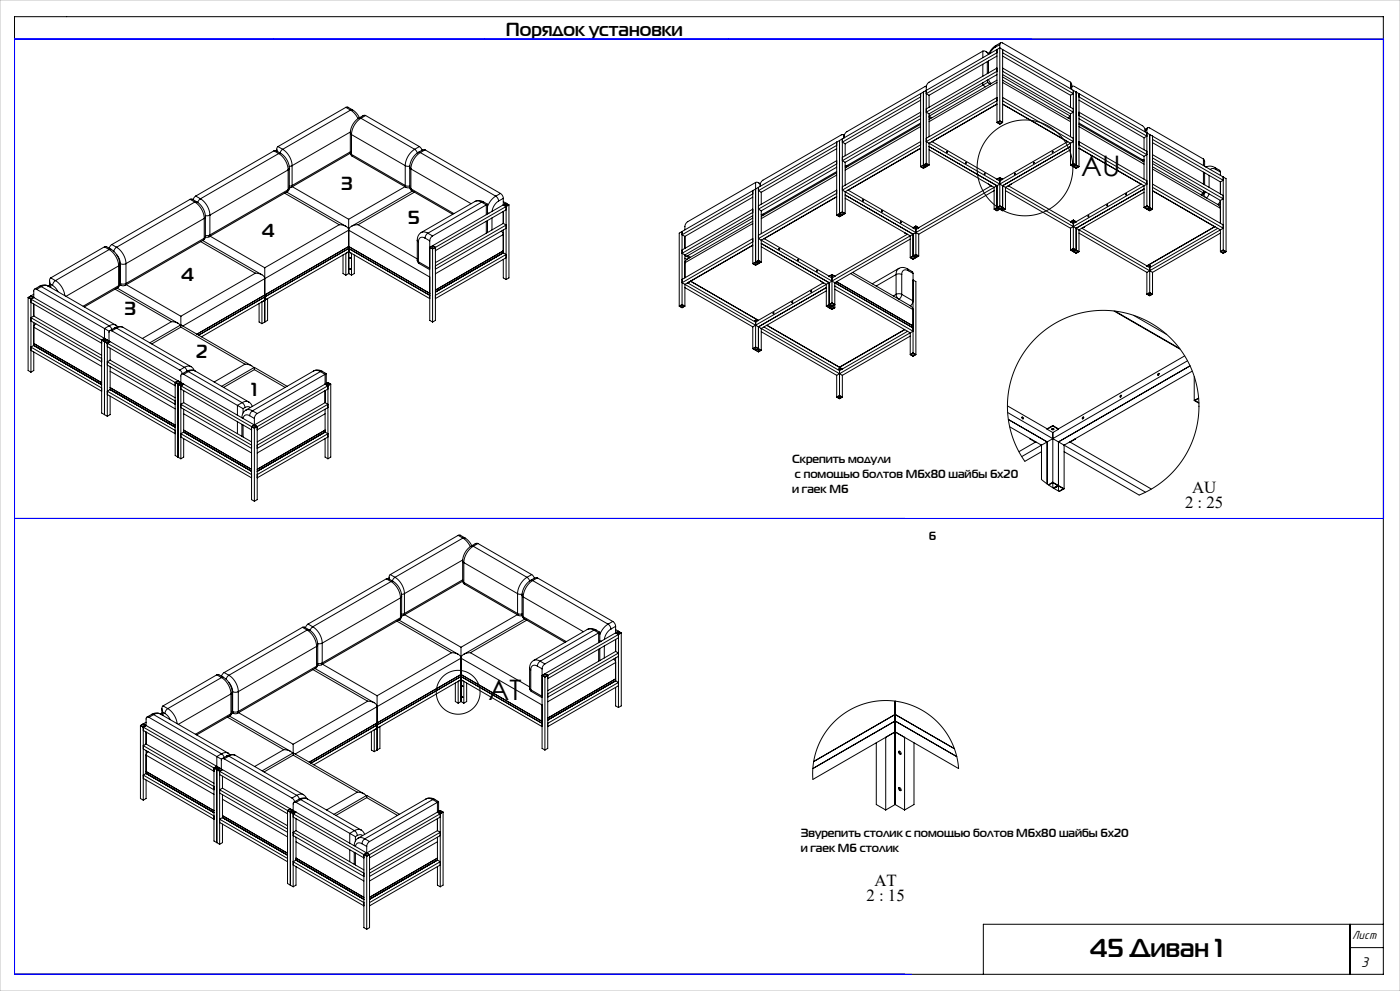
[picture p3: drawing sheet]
<svg xmlns="http://www.w3.org/2000/svg" width="420mm" height="297mm" viewBox="0 0 420 297" stroke-linecap="round" stroke-linejoin="round" font-family="sans-serif">
<defs><g id="words">
<g font-size="8.5">
<text x="324.4" y="52.7">AU</text>
<text x="146.6" y="209.9">AT</text>
</g>
<text font-size="7.8" x="327" y="286.9">45 Диван 1</text>
<g font-size="5.6">
<text x="151.7" y="10.8">Порядок установки</text>
<text x="102.4" y="56.9">3</text>
<text x="78.6" y="71">4</text>
<text x="122.5" y="67.1">5</text>
<text x="54.4" y="84.3">4</text>
<text x="37.3" y="94.3">3</text>
<text x="58.8" y="107.4">2</text>
<text x="75.5" y="118.6">1</text>
</g>
<g font-size="5">
<text x="357.6" y="147.7">AU</text>
<text x="355.5" y="152.3">2 : 25</text>
<text x="262.3" y="265.6">AT</text>
<text x="259.9" y="270.1">2 : 15</text>
</g>
<text font-size="4.4" x="408.3" y="289.8">3</text>
<text font-size="3.7" x="405.6" y="281.4">Лист</text>
<g font-size="3.5">
<text x="237.7" y="138.7">Скрепить модули</text>
<text x="238.5" y="143.3">с помощью болтов М6х80 шайбы 6х20</text>
<text x="237.7" y="147.8">и гаек М6</text>
<text x="278.7" y="161.8">6</text>
<text x="240.2" y="250.9">Звурепить столик с помощью болтов М6х80 шайбы 6х20</text>
<text x="240.2" y="255.4">и гаек М6 столик</text>
</g>
</g></defs>
<g fill="none" stroke="#000" stroke-width=".3">
<path d="M4.4 5h410.6v287h-410.6zM294.8 15.3a1.47 1.47 0 0 1 1.7 1M294.8 15.3l-16.1 9.3-.6 .8-.2 .7v23.8M294.8 15.3v2M294.8 19.3v3.5M295.7 15.4l1 .6M296.2 18.5v3.6M296.5 16.3h.1M296.5 18.3v3.6M298.5 14.2l-.9 .8-.7 1.1M298.8 13.6a5.5 5.5 0 0 0-2.2 2.7M298.8 13.6l-.3 .6"/>
<path d="M299.1 16.8l-20.4 11.8M299.1 14.8v21.9M299.1 15.8l-21.2 12.3 .8 .5M299.9 13.4l.3-.6 .6 .1 20.4 11.7M299.9 13.4v23.8M299.9 13.4l-1.4 .8M300.2 12.8l-1.4 .8M300.8 15.8l21.2 12.3-.8 .5M300.8 16.8l20.4 11.8M300.8 14.8v21.9M103.8 32.2l.5-.1 1.5 .8M103.8 32.2l1.4 .8"/>
<path d="M103.8 32.2l-20.4 11.7M105.1 39.9l.3 .4M105.1 39.9v5.9M105.1 39.6l-17.5 10M105.2 33a6 6 0 0 1 2.2 2.6M105.2 33l-20.4 11.7M105.8 32.9l-.6 .1M105.8 32.9l1.1 1 .9 1.4M107.7 35.4h.6M107.7 35.4a5.6 5.6 0 0 0-2.6 4.5M108.3 35.4a6.3 6.3 0 0 0-2.9 4.9M108.3 35.4l16.1 9.3"/>
<path d="M109.7 34.6h-.7l-1.3 .8M109.7 34.6l16.1 9.3M109.7 34.6l-1.4 .8M276.2 37.3l-22.6 13M276.2 36.9l-22.1 12.8M276.2 28.1v21.9M276.2 29l-23.5 13.6 .9 .5M276.2 30l-22.6 13.1M276.2 28.1l-48.7 28.1M276.2 34.6l-23.5 13.6 .9 .4M276.2 35.6l-22.6 13M276.2 33.6l-23.5 13.6"/>
<path d="M276.2 28.1l23.7-13.7 23.8 13.7M276.2 37.9l-22.6 13.1M277 27.6v22.8M277.9 25.8l-23.8 13.7-.6 .6-.3 .8M278.7 35.2l.5 .3M278.7 28.6v3.6M278.7 34.1v6.9M294.8 25.5l-16.1 9.3 .9 .5M294.8 24.8v.7M294.8 25.5l.9 .5M296.2 24l.1 .6 .5 .5M296.4 24.7l-1.6 .8"/>
<path d="M296.6 23.8l.8 1.2M296.8 25.1h.4M296.8 25.1l.2 .1M299.1 24l-20.4 11.8M299.1 30.2l-21.2 12.2 67.9 39.2M299.1 31.2l-20.4 11.7v6.6M299.1 22.4l-20.4 11.7M299.1 36.7l.8-.5 .9 .5M299.1 36.7l.8 .5 .9-.5M299.1 29.2l-21.2 12.3M299.1 21.4l-21.2 12.2 .8 .5M299.1 20.4l-21.2 12.2"/>
<path d="M299.1 24.7l-20.4 11.8M299.2 36.7l.7 .5M299.9 36.3l.8 .4-.8 .5M300.8 24l20.4 11.8M300.8 23.1l20.4 11.7-.9 .5M300.8 31.2l19.5 11.3M300.8 30.2l21.2 12.2-22.9 13.3M300.8 31.2l20.4 11.7v6.6M300.8 21.4l21.2 12.2-.8 .5M300.8 22.4l20.4 11.7M300.8 20.4l21.2 12.2M300.8 29.2l21.2 12.3"/>
<path d="M300.8 24.7l20.4 11.8M321.2 24.6l.3 .6v1.6M321.2 35.2l-.5 .3M321.2 24.6v2M321.2 28.6v3.6M321.2 34.1v6.9M321.5 26.2l.3-.4 .5 .1 20.4 11.8 .6 .6 .3 .8M321.7 25.9l-.2 .1M322 27.1v22.8M322.8 27.6v22.8M323.7 37.3l19.5 11.2M323.7 28.1v21.9"/>
<path d="M323.7 29l20.4 11.8-.9 .5M323.7 30l19.5 11.3M323.7 28.1l44.1 25.4v21.9M323.7 34.6l20.4 11.8-.9 .4M323.7 35.6l19.5 11.2M323.7 33.6l20.4 11.8M323.7 36.9l19 11M323.7 37.9l19.5 11.3M343.6 39.1v.4M344.1 38.8l.2-.5 .6 .1 16.1 9.3M344.1 38.8v23.8M344.1 38.8l-.5 .3"/>
<path d="M344.3 38.3l-.8 .5M57 59.7l.6-.1 1.4 .9M57 59.7l1.4 .9M57 59.7l-23.5 13.6M58.7 58.8l-.8 1.1M58.7 58.8l1.4 .8M60.1 59.6a6.3 6.3 0 0 1 2.9 4.9M60.1 59.6l-.8 1.1M82.2 45.2l.5-.1 1.5 .9M82.2 45.2l1.4 .8M82.2 45.2l-23.5 13.6M83 44.7v.6"/>
<path d="M83.4 43.9l-.4 .6 .1 .8M83.4 43.9l1.4 .8M83.6 46a6.3 6.3 0 0 1 2.8 4.9M83.6 46l-23.5 13.6M84.2 46h-.6M84.2 46a5.6 5.6 0 0 1 2.6 4.4M84.8 44.7a6.3 6.3 0 0 1 2.8 4.9M84.8 44.7l-.8 1.1M85.4 57.9l16.4 9.4M86 57.5l17.8 10.3M86.2 57.4l-23.5 13.6M86.4 56.9l-.2 .5"/>
<path d="M86.4 50.9l-23.4 13.6M86.4 50.9v6M86.4 56.9l-23.4 13.5M86.8 56.4l-.2 .6-.4 .4M86.8 50.4l-.4 .5M86.8 56.4l-.4 .5M86.8 50.4v6M87.4 56.1l-.6 .2M87.6 49.6l-.9 .3M87.6 55.6l-.8 .2M87.6 55.6l-.2 .5M87.6 49.6v6"/>
<path d="M87.7 56l16.9 9.7M105.1 45.8l.2 .7 .4 .3M105.1 45.8l.3 .5M105.1 45.5l-17.5 10.1M105.1 45.9l-17.7 10.2M105.4 46.3l.3 .5M105.4 40.3l16.2 9.3M105.4 40.3v6M105.4 46.3l16.2 9.3M105.7 46.8l16.1 9.3M121.5 56l-16.9 9.7M121.6 49.6l1.3 .2"/>
<path d="M121.6 55.6l1.3 .1M121.6 55.6l.2 .5M121.6 49.6v6M121.8 56.1l1.1 .1M122.9 56.1l.2 .6 .4 .4M122.9 50.1l.4 .5M122.9 56.1l.4 .5M122.9 50.1v6M123.3 56.6l.2 .5M123.3 50.6v6M123.3 50.6l18 10.5M123.3 56.6l12.9 7.4"/>
<path d="M123.5 57.1l12.3 7.1M123.7 57.3l-18.3 10.5M124.3 57.6l-16.9 9.7M124.4 44.7a6.3 6.3 0 0 0-2.8 4.9M124.4 44.7l.8 1.2M125.5 45.7h.6M125.5 45.7a5.6 5.6 0 0 0-2.6 4.4M125.8 43.9l.8 1.1M125.8 43.9l-1.4 .8M126.1 45.7a6.3 6.3 0 0 0-2.8 4.9M126.1 45.7l22.6 13.1M127.5 44.9h-.7l-1.3 .8"/>
<path d="M127.5 44.9l-1.4 .8M127.5 44.9l22.6 13.1M148.7 58.8l.6 .6 .3 .9M148.7 58.8a6.2 6.2 0 0 0-2.5 3.1M150.1 58l.6 .6 .3 .8M150.1 58l-1.4 .8M151 59.4l-1.4 .9M151 59.4v2l.8 .5M225.8 58.1l-21.2 12.3 .9 .4M225.8 57.1v21.9M225.8 59.1l-20.3 11.7M226.7 54.7h.7l.7 .5"/>
<path d="M226.7 54.7l-20.5 11.8-.6 .9-.1 1.5M226.7 54.7v24.7M227.5 54.8l.6 .3M227.5 56.2v22.8l.8-.5-.8-.4M227.5 56.2l-23.7 13.7v21.9M228.4 57.6v3.6M251 51.8l-22.6 13.1M251 59l-21.8 12.6M251 58.9l-22.6 13.1M251 51.4l-22.1 12.8M251 58l-23.5 13.5 .9 .5M251 57l-23.5 13.5"/>
<path d="M251 42.6v21.9M251 49.1l-23.5 13.6 .9 .5M251 50.1l-22.6 13.1M251 48.2l-23.5 13.5M251 43.6l-23.5 13.5 .9 .5M251 44.6l-22.6 13M251 52.5l-22.6 13M251.9 42.1v22.8l-.8-.4 .8-.4M252.7 41.6v22.8l-.7-.4 .7-.4 .7 .4M253 40.4l.3 .2M253.2 40.9l-.2-.5h-.6l-23.5 13.6-.7 .7-.2 1.2M253.2 40.9v.4"/>
<path d="M253.6 49.8l.4 .2M253.6 58.4l20.3 11.8v7.4M253.6 43.1v3.6M253.6 48.6v6.9M253.6 59.4l19.5 11.3M254.1 49.7l-.5 .1M254.1 49.7l.3 .1M254.5 57l19.4 11.3M258.8 60l.2 .2M276.2 44.5l-21.9 12.5M276.2 43.4l-23.5 13.6 22.9 13.2M276.2 44.4l-22.6 13.1v6.5"/>
<path d="M276.2 42.4l-23.5 13.6M276.3 50l.7-.5 .8 .5-.8 .4zM277 49.5l.9 .5M277.9 49l-.8 .5 .8 .4M278.6 49.5l-.7 .4M278.7 43.9l20.4 11.8M278.7 44.9l19.5 11.3v6.5M278.7 49.5l-.8-.5-1.7 1M278.7 49.5l-1.7 .9-.8-.4M279.5 42.5h.1M279.6 42.5l20.3 11.8M284 45.4h.1"/>
<path d="M284 45.4l.1 .3M289.7 48.7l.1 .3M295.3 52l.2 .2M296.5 55.2h.1M297.4 55.7l-21.8 12.5M298.2 57.1l-22.6 13.1M299.1 55.7l-26 15M299.1 53.7l.8-.4zM299.1 55.7v7.4l-.7-.4 .7-.4M299.8 53.7h.3zM299.9 53.2v.1M299.9 54.3v8.3l-.7-.4 .7-.4 .8 .4"/>
<path d="M299.9 53.2l.9 .5M299.9 53.3l.9 .5M300.8 53.8l-.9 .5M300.8 53.7v.1M301.6 57.1l19.6 11.3M302.4 55.7l19.6 11.3M303.3 55.2l-.8 .5M304.6 52l-.2 .2M310.2 48.7l-.1 .3M315.9 45.4l-.2 .3M320.4 42.5l-19.6 11.2M321.2 43.9l-20.4 11.8v7.4"/>
<path d="M321.2 44.9l-19.6 11.3v6.5M321.2 49.5l1.6 .9 .9-.4M321.2 49.5l.8-.5 1.7 1M321.3 49.5l.7-.5 .7 .5-.7 .4zM322.1 50l.7 .4M322.8 49.5l-.8 .5M322.8 49.5l.8 .5-.8 .4M323.7 44.5l18.7 10.7M323.7 43.4l20.4 11.8-22.9 13.2M323.7 44.4l19.5 11.3v6.5M323.7 42.4l20.4 11.8M337.9 58.2l-.1 .2"/>
<path d="M342.3 55.2l-19.5 11.2M342.7 47.9l.5 .1M342.7 47.9l-.3 .1M343.2 48l-.5 .2M343.2 57.6l-19.5 11.3v6.5M343.2 56.6l-20.4 11.8v7.4l-.7-.4 .7-.4 .8 .4M343.2 41.3v3.6M343.2 46.8v6.9M344.9 40.3v22.8l.7-.4-.7-.4-.7 .4M345.8 50.7l20.3 11.7-.2-.7-.6-.4M345.8 50l19.5 11.3M345.8 49l15.2 8.9"/>
<path d="M345.8 57.1l20.3 11.8v6.5M345.8 56.2l21.2 12.2-22.9 13.2M345.8 57.2l18.7 10.7-20.4 11.8M345.8 55.2l21.2 12.2M345.8 41.8l21.2 12.2-.9 .5M345.8 42.8l20.3 11.7M345.8 47.3l21.2 12.3-.9 .5M345.8 48.3l20.3 11.8M345.8 40.8v21.9M345.8 46.4l21.2 12.2M361 57.9l.4 .2M361 47.7l.4 .6v1.5"/>
<path d="M361 47.7v1.9M361 51.6v3.6M361 57.1v.8M361 57.9l-.8 .4M361.1 58.2l.6 1M361.4 51.8v3.6M361.4 57.3v.8M361.4 58.1l-.8 .4M361.9 50.1h-.1M361.9 50.1a2.55 2.55 0 0 1 2.6 .1M361.9 57.6l-.5 .1M362.7 58.1l-.8 1.2"/>
<path d="M362.7 52.6v3.6M364.5 50.2l.2 .6M364.5 50.2l1.4 .9 .2 .5M364.7 50.8l-.9-.3-.7 .3M364.7 50.8l1.4 .8M366.1 51.6v1M366.1 54.5v3.6M367 53.1v22.7M31.3 74l.6-.1 1.5 .8M31.3 74l1.5 .8M31.3 74l-16.1 9.3M32.8 74.8a6.3 6.3 0 0 1 2.8 4.9"/>
<path d="M32.8 74.8l-16.2 9.3M33.4 74.7l-.6 .1M33.4 74.7a5.6 5.6 0 0 1 2.5 4.5M33.5 73.3l-.7 1.1M33.5 73.3l1.5 .8M35 74.1a6.3 6.3 0 0 1 2.8 4.9M35 74.1l-.9 1.2M35 76.3a4.4 4.4 0 0 1 1.1 2.7M35.6 79.7v5.9M35.6 79.7l-15.8 9.1M35.9 79.2l-.3 .5M35.9 79.2v5.9"/>
<path d="M36.1 79l.8 .2 .9-.2M36.1 79v5.9M37.8 79v5.9M58.4 60.6a6.3 6.3 0 0 1 2.9 4.9M58.4 60.6l-23.4 13.5M59 60.5l-.6 .1M59 60.5a5.6 5.6 0 0 1 2.6 4.5M60.2 72.4l16.4 9.5M60.8 72.1l17.8 10.3M61 71.9l-23.5 13.6M61.3 71.4l-.3 .5M61.3 65.5l-23.5 13.5"/>
<path d="M61.3 65.5v5.9M61.3 71.4l-23.5 13.5M61.6 70.9l-.1 .5-.5 .5M61.6 65l-.3 .5M61.6 70.9l-.3 .5M61.6 65v5.9M62.7 71h-1.1M63 64.5l-1.4 .1M63 70.4l-1.4 .2M63 70.4l-.3 .6M63 64.5v5.9M63 70.8l16.4 9.4"/>
<path d="M101.8 67.3a2.49 2.49 0 0 1 2.8 1.7M101.8 67.3l-22.4 12.9M102.9 76.4v5.6l.9 .5M104.6 75.4l-44.2 25.5M104.6 65.7v3.3M104.6 69v13M104.6 74.5l24.3 14M104.6 75.4l24.3 14.1M104.6 69l-49.8 28.7M104.6 69l24.3 14M104.6 75.4l-.8 .5v6.6M105 77.2l.1 .2"/>
<path d="M105.4 75.9v6.6M106.3 76.4v5.6l-.9 .5M107.4 67.3a2.49 2.49 0 0 0-2.8 1.7M107.4 67.3l17.8 10.3M125.2 78l.1 .5 .5 .5M125.2 72l.3 .5M125.2 78l.3 .5M125.2 72v6M125.5 78.5l.3 .5M125.5 78.5l3.4 1.9M125.5 72.5v6M125.8 79l3.1 1.8"/>
<path d="M126.4 69.7l1-.2 1 .4M126.4 69.7a2.56 2.56 0 0 0-1.2 2.3M127.5 71.4a1.21 1.21 0 0 0-1.4-.2 1.21 1.21 0 0 0-.6 1.3M127.5 71.4l1.4 .8M128.4 69.9l-.6 .6-.3 .9M128.4 69.9l1.4 .8M128.9 72.2v23.8l.9 .5M129 74.1l.8 .5 .7-.5-.7-.4v22.8M129.8 70.7l-.6 .6-.3 .9M129.8 73.6l.8 .5v21.9l-.8 .5M142.5 60.4a2.55 2.55 0 0 1 2.6 .1M142.5 60.4l1-.2 1 .4"/>
<path d="M142.5 60.4l-16.1 9.3M144.5 60.6l-16.1 9.3M144.5 60.6l1.4 .8M145.1 60.5l-.6 .1M145.1 60.5l1.1 .7M145.9 61.4l-16.1 9.3M145.9 61.4v2.9M145.9 66.3v3.6M146.2 61.2l-.3 .2M146.2 63.8l.5 .1M146.2 61.2v2.9M146.2 66.1v3.6"/>
<path d="M147.6 65.3v3.6M149.6 60.3a4.4 4.4 0 0 0-2 3.1M150.4 69.3l.6 1-20.4 11.7M151 63.4v3.6M151 68.9v6.9M151 77.7v5.6l.8 .5M151 75.2l-20.4 11.7M151 75.8l-20.4 11.7M151 60.4l1.7 1M151 67l.8 .4-21.2 12.3M151 67l-20.4 11.7M151 75.8l.8 .5-21.2 12.2"/>
<path d="M151.1 61.4l.7-.4 .8 .4-.8 .4zM151.8 60.9l-22 12.7M151.8 61.9l-22 12.7-.9-.5 .9-.5M151.8 61v22.8M151.8 68.4l-21.2 12.3M151.8 77.2l-21.2 12.3M151.8 62.9l-21.2 12.2M152.7 61.4l-.9 .5M152.7 61.4v21.9l-.9 .5M204.6 69.4v22.8M205.5 70.8v3.6M205.5 76.4v6.9"/>
<path d="M205.5 77.4l.6 .3M205.5 76.4l.3 .3 .5-.1M205.7 76.7l1.1 .6M206.3 76.6l.8 .5M225.8 66.3l-19.5 11.3-.6 .5-.2 .7 20.3-11.8M225.8 65.4l-19.5 11.2M225.8 71.5l-21.2 12.2M225.8 72.5l-21.2 12.2 48.1 27.8M225.8 62.7l-21.2 12.2M225.8 63.7l-21.2 12.2 .9 .5M225.8 64.6l-20.3 11.8M225.9 79l.8-.4 .7 .4-.7 .4z"/>
<path d="M226.7 78.5l.8 .5M228.4 72l45.5 26.3M228.4 73l20.3 11.7v7.5l.8-.4-.8-.5M228.4 74l19.5 11.2v6.6M228.4 78.5l-.9-.5-1.7 1M228.4 63.2v6.8M228.4 72v6.5M228.4 78.5l-1.7 1-.9-.5M228.9 64.2l-.5 .1 .5 .3M228.9 64.2l.3 .2M229.2 71.5v.1M229.3 71.5l19.4 11.3"/>
<path d="M233.6 74.5l.2 .3M239.3 77.8h.1M239.4 77.8l.1 .2M251.9 64l.8 .5M253.6 64l-.9-.5-1.7 1M253.6 64l-1.7 1-.9-.5M264.5 63.2l.1 .3M270.1 66.5h.1M270.2 66.5l.1 .3M271.4 69.7v.1M271.4 69.8l.9 .4M272.2 70.2l-21.8 12.6"/>
<path d="M273.1 71.7l-22.7 13v7.5M273.1 70.7l-47.3 27.3M273.1 70.7v6.5M273.2 77.2l.7-.4 .8 .4-.8 .4zM273.9 68.3l.9 .5M273.9 76.7l.9 .5M274.6 68.3h.3zM274.8 67.7l.8 .6M274.8 68.8v8.4l.7-.5-.7-.4M274.8 67.7l-.9 .6M274.8 67.7l.8 .5M274.8 76.2l-1.7 1"/>
<path d="M274.8 76.2l.8 .5M274.8 76.3l-.8 .4M275.6 68.3l-.8 .5M275.6 68.2v.1M275.6 70.2v6.5M275.6 76.7l-1.7 1-.8-.5M298.2 62.7l1.7-1 1.7 1M299.1 62.2l1.7 1 .8-.5M300.1 62.7l.7-.4 .7 .4-.7 .4zM300.8 62.2l-1.7 1-.9-.5M321.2 68.4v6.5M321.2 74.9l1.6 1 .9-.5"/>
<path d="M321.8 66.5h.3zM322 66l.8 .5M322 67v8.4M322 66l-.8 .4M322 66l.8 .4M322 74.4l1.7 1M322 74.4l-.8 .5M322 74.5l.7 .4-.7 .5M322 74.5l-.7 .4 .7 .5M322.8 66.4v.1M322.8 66.5l-.8 .5M322.8 74.9l-.8 .5"/>
<path d="M323.7 69.9l20.4 11.7M324.6 68.4l19.5 11.3M325.3 67.9l.1 .1M325.4 68l-.9 .4M325.4 67.9v.1M326.6 64.7l-.1 .3M332.3 61.4l-.2 .3M343.2 62.2l1.7 1 .9-.5M343.2 62.2l.9-.5 1.7 1M343.3 62.2l.8-.4 .7 .4M344.1 79.7h.1M344.1 79.7l.8 .5"/>
<path d="M344.8 79.7h.3zM344.9 62.2l-.8 .5M364.4 67.9l-20.3 11.8M365.3 68.4l-20.4 11.8M366.1 60.1l-.8 1.2M366.1 60.1v6.8M366.1 75.4l.9 .5 .8-.5M366.1 75.4l.9-.5 .8 .5M366.1 61.1l-.6 .3M366.1 69.9l-20.3 11.7M366.2 75.4l.8-.4 .7 .4-.7 .4zM8.4 89.2l67.9 39.1 .9-.4"/>
<path d="M8.4 89.2v21.8l.9 .5M9.3 90.6l21.2 12.3M9.3 88.7l44.8 25.9-.7 .5-.7-.5 .7-.4v22.8M9.3 96.2l21.2 12.2M10 89.2l-.7 .4-.8-.4 .8-.5v22.8M10.1 91.1v3.6M10.1 96.7v6.8M10.1 94.7l-.8 .5 21.2 12.3M10.1 94.7l20.4 11.8M10.1 88.2l-1.7 1M10.7 97l-.6 1 20.4 11.8M11 86.7l-.5-.1-.3 .2-.1 2.4-.8 .5"/>
<path d="M11 86.7l20.3 11.8M11.8 85.8l.6 .1M11.8 85.8l-1.4 .9M12.4 85.9l20.4 11.8M12.4 85.9l-1.4 .8M14.4 85.7a2.56 2.56 0 0 0-2.6 .1M14.4 85.7l-.8-.2-1.2 .4M14.4 85.7l20.4 11.8M14.9 84.1v1.9M14.9 85.4l-.5 .3M15.2 83.3a1.47 1.47 0 0 0 0 1.9M15.2 85.2l.6 .4"/>
<path d="M15.2 83.3l1.4 .8M15.2 85.2v1M15.8 85.6l.9 .8 .7 1M16.6 84.1l-.6 .6-.2 .9M16.6 84.1a6.3 6.3 0 0 1 2.8 4.5M31.3 98.5l1.5 .8M31.3 98.5v25.8M32.8 97.7l.8 1M32.8 97.7l-1.5 .8M33.5 99.2l-.5-.1-.3 .3v2.8M33.5 99.2l20.4 11.7M34.4 98.3h.6"/>
<path d="M34.4 98.3l-1.5 .8M34.5 86.7l16.9 9.7M34.8 97.5l.5 .4M34.8 97.5l-1-.2-1 .4M35 98.3l-1.5 .9M35 98.3l20.3 11.8M35.1 86.3l18.3 10.6M35.3 86.2l-10 5.8M35.6 85.6l-.3 .6M35.6 85.6l-10.7 6.2M35.9 85.3l.4 .2M35.9 85.1l-.1 .6-.5 .5"/>
<path d="M35.9 85.1l-.3 .5M35.9 84.9h.2M36.1 84.9l.8 .3 .9-.3M36.1 84.9l.2 .6M36.3 85.5l.6 .2 .6-.2M37 98.1a2.56 2.56 0 0 0-2.6 .2M37 98.1l-1-.1-1 .3M37 98.1l20.3 11.8M37.8 84.9l-.3 .6M37.9 85.3l16.4 9.5M51.4 96.4a3.3 3.3 0 0 1 2.7 1.1M51.4 96.4l-8.7 5.1"/>
<path d="M54.3 97.4v.6M54.3 94.8v2.6M54.3 97.4l-9.4 5.3M54.3 97.4l21.2 12.2M54.3 98l19.2 11.1M54.3 98l-8.8 5.1M76.6 81.9a2.49 2.49 0 0 1 2.8 1.6M76.6 81.9l-22.3 12.9M77.7 91v5.5l.9 .5M78.6 90.5l1.7-1v6.5l-1.7 1zM79.4 80.2v3.3M79.4 83.5v13"/>
<path d="M104.6 82l.8 .5M104.6 82l-.8 .5M105 80.4l.1 .3M128.9 87.9l-24.3-14-45.5 26.3M203.8 91.8l.8-.5 .9 .5M203.8 91.8l.8 .4 .9-.4M203.9 91.8l.7-.5 .8 .5-.8 .4zM205.5 86.2l20.3 11.8M206.3 84.8h.1M206.3 84.8l19.5-11.3-20.3 11.7v6.6M206.3 84.8l20.4 11.8M207.2 84.3l20.3 11.8"/>
<path d="M207.2 84.3l20.3 11.7M225.8 98v6.5M226.5 96h.3zM226.7 96.6v8.3M227.5 96v.1M227.5 96.1l-.8 .5M228.4 99.4l22.6 13.1M229.2 98l22.7 13.1M230 97.5l22.7 13.1M230.1 97.5l21.8 12.5M232.1 93.8l-.1 .2M232.2 93.8h-.1"/>
<path d="M237.8 90.5l-.1 .3M243.4 87.2l-.1 .3M243.5 87.2h-.1M245 81l.1 .3M246.2 84.2v.1M246.2 84.3l.9 .5M246.3 84.3h-.1M247 84.8l-19.5 11.2M247.9 91.8l1.7 .9M247.9 91.8l1.7-1 .8 .5-1.7 .9M247.9 86.2l-20.4 11.8v7.4M247.9 87.2l-19.5 11.2v6.6"/>
<path d="M248.7 91.3l1.7 .9M248.7 82.8l.9 .5M248.7 82.8h.1M248.9 91.3l.7 .4M249.4 82.8h.3zM249.6 91.8l-.7 .4M249.6 91.8l.7 .4-.7 .5M249.6 82.3h.1M249.6 83.3v8.4M249.6 91.8v.9M249.6 82.3l-.9 .5M249.6 82.3l.8 .5"/>
<path d="M249.6 90.8l.7 .5-.7 .4M250.4 92.2l-.8 .5M250.4 82.8h.1M250.4 85.7l23.5 13.6-.8 .5M250.4 86.7l22.7 13.1M250.4 82.8l-.8 .5M250.9 84.4l23 13.3M255.2 82l18.7 10.8-.2-.7-.6-.5M255.8 81.6l17.3 10M268.8 88.2l.9-.2 .8 .2M268.8 82.3l.9-.2 .8 .2M268.8 88.2l.2 .7 .5 .7"/>
<path d="M268.8 82.3v5.9M268.8 88.2l-.8 .5M268.8 82.3l-6 3.4M269.7 80.4l-.6 .7-.3 1.2M269.7 80.4l-8 4.7M269.7 80.4a2.55 2.55 0 0 1 2.6 .2M270.5 88.2l3.4 2-.2 .8-.6 .6M270.5 88.2l-.2 .9-.6 .6M270.5 82.3v5.9M271.4 98.8l-19.5 11.2M272.3 80.6l.2 .5M272.3 80.6l1.4 .8 .2 .6"/>
<path d="M272.3 99.3l-20.4 11.8M272.5 81.1a1.21 1.21 0 0 0-1.4-.1 1.21 1.21 0 0 0-.6 1.3M272.5 81.1l1.4 .9M273.1 99.8l-22.1 12.7M273.1 99.8v6.5M273.9 82v24.7l.8-.4-.8-.4M273.9 83.9l.9 .5v21.9M334.2 93.2l19.9 11.5M334.5 93.2l19.4 11.2M340.1 94.5l9.9 5.7M344.1 81.6v6.6M344.1 88.2l.8-.5 .9 .5"/>
<path d="M344.1 88.2l.8 .4 .9-.4M344.9 80.2v8.4l.7-.4-.7-.5-.7 .5M345.8 81.6v6.6M9.3 105l21.2 12.2M10.1 105.5v5.5l-.8 .5M10.1 102.9l20.4 11.8M10.1 103.5l-.8 .5 21.2 12.3M10.1 103.5l20.4 11.8M30.6 101.9l.7 .4 .8-.4M31.3 101.4l-.8 .5v21.9l1.7 1M32.2 118.2l20.4 11.8M32.2 103.9l20.4 11.7"/>
<path d="M32.2 109.4l20.4 11.8M32.2 101.9l-.9 .5M32.9 102.4l-.7 .4-.7-.4 .7-.4v22.8M33 116.8l19.6 11.2M33 116.2l19.6 11.2M33 116.8l-.8 .4 20.4 11.8M33 102.4l-.8 .5M33 107.9l-.8 .5 20.4 11.8M33 107.9l19.6 11.3M33 104.3v3.6M33 109.9v6.9M33 118.7v5.6l-.8 .5"/>
<path d="M33 111.3l19.6 11.2M53.9 110.9l.8 1.1M54.3 116.6l21.2 12.2M54.3 114.7l.7 .4-.7 .4-.8-.4M54.3 114.6l-.9 .5M55.1 112.2l-.6-.1-.2 .6v24.8M55.1 112.2l16.1 9.3M55.1 115.1l-.8 .5M55.1 117.1v3.6M55.3 110.1l.8 1.1M55.3 110.1l-1.4 .8M55.9 111.3l.6 .1"/>
<path d="M55.9 111.3l-1.4 .8M56.5 111.4l-1.4 .8M56.5 111.4l16.1 9.3M57.3 109.9l1 1.2M57.3 109.9l-1-.2-1 .4M58.5 111.2a2.56 2.56 0 0 0-2.6 .1M58.5 111.2l-.8-.2-1.2 .4M58.5 111.2l16.1 9.3M59.6 100.5l45-26zM73.5 109.1a3.3 3.3 0 0 1 2.6 1.1M73.5 109.1l-9.2 5.4M76.3 110.1v.7"/>
<path d="M76.3 110.1l9.8 5.7M76.3 110.1l-9.8 5.7M76.3 110.8l9.3 5.3M76.3 110.8l-9.2 5.3M94.1 111.2a2.55 2.55 0 0 1 2.6 .1M94.1 111.2l.9-.2 1.1 .4M94.1 111.2l-20.3 11.7M96.1 111.4l-20.4 11.7M96.1 111.4l1.4 .8M96.7 111.3l-.6 .1M96.7 111.3l1.2 .7M97.5 112.2l-20.3 11.7"/>
<path d="M97.5 112.2v2.9l.9 .5M97.5 117.1v3.6M97.9 112l-.4 .2M97.9 112v2.9M98.4 114.7l-.8 .4M98.4 114.7v22.8M98.4 114.7l.7 .4-.7 .4M98.4 116.6l-21.2 12.2M99.2 115.1l-.8-.5-22.9 13.3v21.8l.8 .5M99.2 115.1l-22 12.8M99.2 115.1v21.9l-.8 .5M225.8 104.5l.9-.5 1.7 1"/>
<path d="M225.8 104.5l1.7 1 .9-.5M225.9 104.5l.8-.4 .7 .4-.7 .4zM226.8 105l.7 .4M227.5 104.6l.8 .4-.8 .4M227.5 104.5l-.8 .5M251 112.5v6.5M251 119l.9 .5M251 119l.9-.5 .8 .5M251.1 119l.8-.4 .7 .4-.7 .4M251.7 110.6h.3zM251.9 111.1v8.3M252.7 112.5v6.5"/>
<path d="M252.7 119l-.8 .5M273.1 106.3l.8 .5 .9-.5M273.1 100.7l-20.4 11.8M273.9 105.8l.9 .5M273.9 105.9l-.7 .4M273.9 105.8l-.8 .5M336.2 118.5a.24 .24 0 0 1 .2 .3 .24 .24 0 0 1-.4 .1zM336.4 118.5l-.3 .5M347.5 112a.24 .24 0 0 1 .2 .3 .24 .24 0 0 1-.4 .1zM347.7 112l-.3 .5M355.4 106.7l-37.9 21.8M356.3 108.1l-40.5 23.4"/>
<path d="M357 109.6l-39.5 22.8v13.1l-1.4 .8M357.7 111.2l-38.5 22.2M358.3 112.8v7.2M359.6 119.3l-1.3 .7M359.6 119.4l-1.1 .6 1.2 .7M54.3 131l21.2 12.2M54.3 122.1l21.2 12.3M55.1 129.5l20.4 11.8M55.1 129.5l-.8 .5 21.2 12.2M55.1 120.7l-.8 .5 21.2 12.2M55.1 128.9l20.4 11.8M55.1 122.6v6.9"/>
<path d="M55.1 131.5v5.5l-.8 .5M55.1 120.7l20.4 11.7M55.1 124l20.4 11.8M71.2 121.5l1.7 1M71.2 121.5v2.9M71.2 126.4v3.6M72.6 127.2v3.6M72.6 120.7l.6 .6 .3 .8M72.6 120.7l-1.4 .8M72.9 122.5v1.3M72.9 127.4v3.6M73.5 122.1l.9-.2 .7 .3"/>
<path d="M73.5 122.1l-.6 .4M73.8 122.9l.9-.1 1 .3M73.8 122.9a2.55 2.55 0 0 0-1.2 2.3M74.6 120.5l.7 .6 .4 .7M74.6 120.5l-1-.2-1 .4M74.9 124.6a1.17 1.17 0 0 0-1.2-.2 1.17 1.17 0 0 0-.8 1M74.9 124.6l1.4 .8M75.6 127.9l.7-.5 .8 .5-.8 .4zM75.7 123.1l-.6 .7-.2 .8M75.7 123.1l1.5 .8M76.3 125.4v24.8M77.2 123.9l-.6 .7-.3 .8"/>
<path d="M77.2 127.9l-23.8-13.8-.8 .5v21.9l1.7 1M77.2 127.9v21.8l-.9 .5M97.5 131.5v5.5l.9 .5M97.5 129.5l-20.3 11.8M97.5 128.9l-20.3 11.8M97.5 122.6v6.9M97.5 120.7l.9 .5-21.2 12.2M97.5 120.7l-20.3 11.7M97.5 129.5l.9 .5-21.2 12.2M97.5 124l-20.3 11.8M98.4 122.1l-21.2 12.3M98.4 131l-21.2 12.2"/>
<path d="M302.2 121.6l11.9 6.9M302.3 123.6l13.5 7.9M302.5 125.7l11.6 6.7v12.6M302.9 127.9l9.5 5.5v10.3l2.6 2 2.8 1.6 1.4-.8M306.6 125l.3 .5M309.1 131.6l1.8 .9M309.1 131.5v.1M309.2 131.5l-.1 .1M310.6 132.5l-4.9 2.9M312.4 135.4l-4.9 2.9-2.2-3.6-1.6-3.8-1-4-.5-4.1 .1-3.1 .4-3 .7-3 .9-2.8 1.4-2.8 1.5-2.5 1.9-2.5 2.1-2.2 4.1-3.2 4.7-2.5 5-1.6 5.3-.6 5.2 .4 5.1 1.3 4.8 2.2 4.3 3.1 3.9 4.1 3 4.7 2 5.3 1 5.5-.1 5.6-1.3 5.5-2.2 5.2-3.3 4.6-2.3 2.4-2.7 2.2-2.9 1.8-3.1 1.5-22.5-13M314.1 128.7l1.7 .9M314.1 128.5v.2"/>
<path d="M315.5 128.6h.6zM315.8 131.5l3.4 1.9M315.8 131.5l-9.3 5.3M315.8 127.7l-1.7 1M315.8 127.5l1.7 1M315.8 127.7l1.7 1M315.8 127.5v.2M315.8 129.6v14.9M315.8 127.5l-1.7 1M317.5 128.7l-1.7 .9M317.5 128.5v.2M319.2 133.4l24.5 14.1"/>
<path d="M319.2 133.4v13.1M321 132.5l24.4 14.1M322.5 131.5l.1 .1M322.6 131.6l-1.8 .9M322.6 131.5v.1M324.8 125a.25 .25 0 0 1 .3 .4 .24 .24 0 0 1-.4 0zM325.1 125l-.3 .5M358.3 120l1.4 .8M315.8 144.5l3.4 2M315.8 144.7v1.5M315.8 144.5l-1.3 .8M315.8 144.7l1.5 .8-1.3 .8"/>
<path d="M315.8 144.7l-1.2 .7M317.5 145.6v1.5M317.5 145.6l1.5 .9-1.3 .7M317.5 145.6l-1.3 .8M115.9 173.5l.5-.1 1.5 .8M115.9 173.5l1.4 .8M115.9 173.5l-23.5 13.5M116.7 173v.6M117.1 172.2l-.4 .6 .1 .8M117.1 172.2l1.4 .8M117.3 174.3a6.3 6.3 0 0 1 2.8 4.9M117.3 174.3l-23.5 13.5"/>
<path d="M117.9 174.2l-.6 .1M117.9 174.2a5.6 5.6 0 0 1 2.6 4.5M118.5 173a6.3 6.3 0 0 1 2.8 4.9M118.5 173l-.8 1.1M120.1 179.2l-23.4 13.5M120.1 179.2v5.9M120.5 178.7l-.4 .5M120.5 178.7v5.9M121.3 177.9l-.9 .2M121.3 177.9v6M137.5 160.4h.5l1.5 .8M137.5 160.4l1.4 .9"/>
<path d="M137.5 160.4l-20.4 11.8M138.8 174.1l.2 .6 .4 .4M138.8 168.1l.3 .5M138.8 174.1l.3 .5M138.8 168.1v6M138.8 173.8l-17.5 10.1M138.8 174.2l-17.7 10.2M138.8 167.8l-17.5 10.1M138.9 161.3a6 6 0 0 1 2.2 2.5M138.9 161.3l-20.4 11.7M139.1 174.6l.3 .5M139.1 168.6l16.2 9.3"/>
<path d="M139.1 168.6v6M139.1 174.6l16.2 9.3M139.4 175.1l16.1 9.3M139.5 161.2l-.6 .1M139.5 161.2l1.1 1 .9 1.4M141.4 163.7h.6M141.4 163.7a5.6 5.6 0 0 0-2.6 4.4M142 163.7a6.3 6.3 0 0 0-2.9 4.9M142 163.7l16.1 9.3M143.4 162.9h-.7l-1.3 .8M143.4 162.9l16.1 9.3M143.4 162.9l-1.4 .8"/>
<path d="M155.3 177.9l1.3 .2M155.3 177.9v6M156.6 178.4l.4 .5M156.6 178.4v6M157 178.9v5.9M157 178.9l18 10.4M158.1 173a6.3 6.3 0 0 0-2.8 4.9M158.1 173l.8 1.1M159.2 173.9l.6 .1M159.2 173.9a5.6 5.6 0 0 0-2.6 4.5M159.5 172.2l.8 1.1M159.5 172.2l-1.4 .8"/>
<path d="M159.8 174a6.3 6.3 0 0 0-2.8 4.9M159.8 174l22.6 13.1M161.2 173.2h-.7l-1.3 .7M161.2 173.2l-1.4 .8M161.2 173.2l22.6 13M90.7 188l.6-.1 1.4 .9M90.7 188l-23.5 13.6M90.7 188l1.4 .8M92.1 188.8a6.3 6.3 0 0 1 2.9 4.9M92.1 188.8l-23.4 13.6M92.4 187l-.8 1.1M92.4 187l1.4 .8"/>
<path d="M92.7 188.8h-.6M92.7 188.8a5.6 5.6 0 0 1 2.6 4.4M93.8 187.8a6.3 6.3 0 0 1 2.9 4.9M93.8 187.8l-.8 1.2M95 199.7l-.3 .5M95 193.7l-23.5 13.6M95 193.7v6M95 199.7l-23.5 13.5M95.3 199.2l-.1 .5-.5 .5M95.3 193.2l-.3 .5M95.3 199.2l-.3 .5M95.3 193.2v6"/>
<path d="M96.4 199.2l-1.1 .1M96.7 192.7l-1.4 .2M96.7 198.7l-1.4 .1M96.7 198.7l-.3 .5M96.7 192.7v6M96.7 199.1l16.4 9.4M119.1 186.2l16.4 9.4M119.7 185.8l17.8 10.3M119.9 185.7l-23.5 13.5M120.1 185.1l-.2 .6M120.1 185.1l-23.4 13.6M120.5 184.6l-.2 .7-.4 .4"/>
<path d="M120.5 184.6l-.4 .5M121.1 184.4l-.6 .2M121.3 183.9l-.8 .2M121.3 183.9l-.2 .5M121.4 184.2l16.9 9.8M135.5 195.6a2.49 2.49 0 0 1 2.8 1.7M135.5 195.6l-22.4 12.9M138.3 194v3.3M138.3 197.3v13M138.3 197.3l-25.2 14.5M138.3 197.3l24.3 14M141.1 195.6a2.49 2.49 0 0 0-2.8 1.7"/>
<path d="M141.1 195.6l17.8 10.3M155.2 184.2l-16.9 9.8M155.3 183.9l1.3 .1M155.3 183.9l.2 .5M155.5 184.4l1.1 .1M156.6 184.4l.1 .5 .5 .5M156.6 184.4l.4 .4M157 184.8l.2 .6M157 184.8l12.9 7.5M157.2 185.4l12.3 7.1M157.4 185.5l-18.3 10.6M158 185.9l-16.9 9.7"/>
<path d="M160.1 198l1-.2 1 .4M160.1 198a2.56 2.56 0 0 0-1.2 2.3M161.2 199.6a1.21 1.21 0 0 0-1.4-.1 1.21 1.21 0 0 0-.6 1.3M161.2 199.6l1.4 .9M162.1 198.2l-.6 .6-.3 .8M162.1 198.2l1.4 .8M163.5 199l-.6 .6-.3 .9M176.2 188.7a2.55 2.55 0 0 1 2.6 .1M176.2 188.7l1-.2 1 .4M176.2 188.7l-16.1 9.3M178.2 188.9l-16.1 9.3M178.2 188.9l1.4 .8"/>
<path d="M178.8 188.8l-.6 .1M178.8 188.8l1.1 .7M179.6 189.7l-16.1 9.3M179.6 189.7v2.9M179.6 194.6v3.6M179.9 189.5l-.3 .2M179.9 192.1l.5 .1M179.9 189.5v2.9M179.9 194.4v3.6M181.3 193.6v3.6M182.4 187.1l.6 .6 .3 .8M182.4 187.1a6.2 6.2 0 0 0-2.5 3.1"/>
<path d="M183.3 188.5a4.4 4.4 0 0 0-2 3.1M183.8 186.2l.6 .7 .3 .8M183.8 186.2l-1.4 .9M184.1 197.5l.6 1.1-20.4 11.7M184.7 187.7l-1.4 .8M184.7 187.7v2l.8 .5M184.7 191.6v3.6M184.7 197.2v6.8M184.7 188.7l1.7 1M184.7 195.2l.8 .5-21.2 12.3M184.7 195.2l-20.4 11.8M184.8 189.7l.7 .4 .8-.4-.8-.5v22.8"/>
<path d="M185.5 189.2l-22.9 13.2 .9 .5 .8-.5M185.5 196.7l-21.2 12.2M185.5 191.1l-21.2 12.3M186.4 189.7l-22.1 12.7M186.4 189.7v21.9l-.9 .4M42.1 217.4l67.9 39.2 22.9-13.2M42.1 217.4v21.9l.9 .5M43 218.9l21.2 12.2M43 217l-.8 .4 .8 .5 .7-.5M43 216.9l23.7 13.8M43 217v22.8M43.8 219.4v3.6"/>
<path d="M43.8 216.5l-1.7 .9M44.7 215l-.5-.1-.3 .2-.1 2.3-.8 .5M44.7 215l20.3 11.7M45.5 214.1l.6 .1M45.5 214.1l-1.4 .8M46.1 214.2l20.4 11.7M46.1 214.2l-1.4 .8M48.1 214a2.56 2.56 0 0 0-2.6 .1M48.1 214l-1-.2-1 .4M48.1 214l20.4 11.7M48.6 212.3v1.9M48.6 213.7l-.5 .3"/>
<path d="M48.9 211.6a1.47 1.47 0 0 0 0 1.9M48.9 213.5l.6 .3M48.9 211.6l1.4 .8M48.9 213.5v.9M49.5 213.8l.9 .9 .7 1M50.3 212.4l-.6 .6-.2 .8M50.3 212.4a6.3 6.3 0 0 1 2.8 4.5M65 202.2h.6l1.5 .8M65 202.2l1.5 .9M65 202.2l-16.1 9.4M66.5 203.1a6.3 6.3 0 0 1 2.8 4.9M66.5 203.1l-16.2 9.3"/>
<path d="M67.1 203l-.6 .1M67.1 203a5.6 5.6 0 0 1 2.5 4.5M67.2 201.6l-.7 1.1M67.2 201.6l1.5 .8M68.2 214.9l16.9 9.8M68.7 202.4a6.3 6.3 0 0 1 2.8 4.9M68.7 202.4l-.9 1.2M68.7 204.6a4.4 4.4 0 0 1 1.1 2.7M68.8 214.6l18.3 10.6M69 214.5l-10 5.8M69.3 213.9l-.3 .6M69.3 208v5.9"/>
<path d="M69.3 208l-15.8 9.1M69.3 213.9l-10.7 6.2M69.6 213.5l.4 .3M69.6 213.4l-.1 .6-.5 .5M69.6 207.5l-.3 .5M69.6 213.4l-.3 .5M69.6 207.5v5.9M69.6 213.1l.2 .1M69.8 207.3l.8 .2 .9-.2M69.8 213.2l.8 .2 .9-.2M69.8 213.2l.2 .6M69.8 207.3v5.9"/>
<path d="M70 213.8l.6 .1 .6-.1M71.5 213.2l-.3 .6M71.5 207.3v5.9M71.6 213.6l16.4 9.5M93.9 200.7l16.4 9.5M94.5 200.3l17.8 10.3M94.7 200.2l-23.5 13.6M110.3 210.2a2.49 2.49 0 0 1 2.8 1.6M110.3 210.2l-22.3 12.9M111.4 219.2v5.6l.9 .5M112.3 218.7l1.7-.9v6.5l-1.7 1zM113.1 208.5v3.3"/>
<path d="M113.1 211.8v13M113.1 211.8l-24.6 14.2M136.6 204.7v5.6l.9 .4M138.3 203.7l-44.2 25.5M138.3 202.7l24.3 14.1M138.3 203.7l24.3 14.1M138.3 210.3l.8 .4M138.3 203.7l-.8 .5v6.5M138.3 210.3l-.8 .4M138.7 205.5l.1 .2M138.7 208.7l.1 .3M139.1 204.2v6.5"/>
<path d="M140 204.7v5.6l-.9 .4M158.9 206.2l.1 .6 .5 .5M158.9 200.3l.3 .5M158.9 206.2l.3 .5M158.9 200.3v5.9M159.2 206.7l.3 .6M159.2 206.7l3.4 2M159.2 200.8v5.9M159.5 207.3l3.1 1.8M162.6 200.5v23.8l.9 .5M162.6 216.2l-24.3-14-45.5 26.2M162.7 202.4l.8-.4 .7 .4-.7 .4z"/>
<path d="M163.5 201.9l.8 .5M163.5 202v22.8M164.3 202.4v21.9l-.8 .5M184.7 206v5.6l.8 .4M184.7 203.5l-20.4 11.7M184.7 204l-20.4 11.8M184.7 204l.8 .5-21.2 12.3M185.5 205.5l-21.2 12.3M250.2 216.4l2.4-2.1 2.6-1.7 2.8-1.3 3.1-.9 3-.4h3.2l3.1 .5 3 .8 2.8 1.3 2.7 1.7 2.3 2.1 2.1 2.3 1.7 2.7 1.3 2.9 .8 3 .5 3-19.1-11-24.6 14.3 .1-4.7 1.1-4.6 2.2-4.2zM268.5 210.1v31M43 233.3l21.2 12.2M43 224.5l21.2 12.2"/>
<path d="M43.8 224.9v6.9M43.8 233.8v5.5l-.8 .5M43.8 231.2l20.4 11.8M43.8 231.8l-.8 .5 21.2 12.2M43.8 223l-.8 .5 21.2 12.2M43.8 223l20.4 11.7M43.8 231.8l20.4 11.8M44.4 225.3l-.6 1 20.4 11.8M65 226.7l1.5 .9M65 229.7l-.7 .5 .7 .4M65 229.7l-.8 .5v21.9l1.7 .9M65 226.7v25.8"/>
<path d="M65.2 230.7l.7 .4 .7-.4M65.8 230.2l-.8 .4M65.9 230.2v22.8M65.9 232.1l20.4 11.8M65.9 237.7l20.4 11.7M65.9 230.2l-.9 .5M66.5 225.9l.8 1.1M66.5 225.9l-1.5 .8M66.7 230.7l44.2 25.4v21.9l-.9 .5M66.7 230.7l-.8 .4M66.7 236.2l-.8 .5 20.4 11.8M66.7 236.2l19.6 11.3"/>
<path d="M66.7 232.6v3.6M66.7 238.2v6.8M66.7 239.5l19.6 11.3M67.2 227.4l-.5-.1-.3 .4v2.8M67.2 227.4l20.4 11.8M68.1 226.5l.6 .1M68.1 226.5l-1.5 .9M68.5 225.7l.5 .5M68.5 225.7l-1-.1-1 .3M68.7 226.6l-1.5 .8M68.7 226.6l20.3 11.8M70.7 226.4a2.56 2.56 0 0 0-2.6 .1"/>
<path d="M70.7 226.4l-1-.2-1 .4M70.7 226.4l20.3 11.8M85.1 224.7a3.3 3.3 0 0 1 2.7 1M85.1 224.7l-8.7 5M87.6 239.2l.8 1.1M88 225.6v.7M88 223.1v2.5M88 225.6l-9.4 5.4M88 225.6l21.2 12.3M88 226.3l19.2 11.1M88 226.3l-8.8 5.1M89 238.4l.8 1.1"/>
<path d="M89 238.4l-1.4 .8M89.6 239.6h.6M89.6 239.6l-1.4 .8M90.2 239.6l-1.4 .9M90.2 239.6l16.1 9.3M91 238.2l1 1.1M91 238.2l-1-.2-1 .4M92.2 239.4a2.56 2.56 0 0 0-2.6 .2M92.2 239.4l-.8-.1-1.2 .3M92.2 239.4l16.1 9.3M93.3 228.7l45-26zM107.2 237.4a3.3 3.3 0 0 1 2.6 1.1"/>
<path d="M107.2 237.4l-9.2 5.4M110 238.4v.7M110 238.4l9.8 5.6M110 238.4l-9.8 5.6M110 239.1l9.3 5.3M110 239.1l-9.2 5.3M127.8 239.4a2.55 2.55 0 0 1 2.6 .2M127.8 239.4l.9-.1 1.1 .3M127.8 239.4l-20.4 11.8M129.8 239.6l-20.4 11.8M129.8 239.6l1.4 .9M130.4 239.6h-.6"/>
<path d="M130.4 239.6l1.2 .7M262.9 222.6v18.5l2.8 1.7M265.7 221v21.8M269.6 236.1a.5 .5 0 0 1 .6 .2 .5 .5 0 0 1-.2 .7l-.4-.4zM269.6 225.2a.5 .5 0 0 1 .6 .3 .5 .5 0 0 1-.2 .6l-.4-.4zM269.8 225.1l.1 .5 .4 .4M269.8 236l.1 .5 .4 .4M271.4 221v21.8M274.2 222.6v18.5l-2.8 1.7M286.3 224.4l-17.8-10.3-24.4 14.1M287 226.8l-18.5-10.7-24.7 14.2M65.9 246.5l20.4 11.8"/>
<path d="M66.7 245l19.6 11.3M66.7 244.4l19.6 11.3M66.7 245l-.8 .5 20.4 11.8M66.7 247v5.5l-.8 .5M87.1 242.4l-.8 .5v21.9l1.7 1M87.1 242.5l-.7 .4 .7 .4M87.1 242.5l.7 .4M87.1 242.5v22.8M87.2 243.4l.8-.4 .7 .4-.7 .4zM88 259.2l21.2 12.3M88 244.9l21.2 12.2M88 250.4l21.2 12.3"/>
<path d="M88 242.9l-.9 .5M88.8 240.5l-.6-.1-.2 .5v24.9M88.8 240.5l16.1 9.3M88.8 257.8l20.4 11.7M88.8 257.8l-.8 .5 21.2 12.2M88.8 248.9l-.8 .5 21.2 12.3M88.8 257.2l20.4 11.7M88.8 243.4l-.8 .5M88.8 245.4v3.5M88.8 250.9v6.9M88.8 259.7v5.6l-.8 .5M88.8 248.9l20.4 11.8"/>
<path d="M88.8 252.3l20.4 11.7M104.9 249.8l1.7 .9M104.9 249.8v2.9M104.9 254.7v3.6M106.3 255.4v3.6M106.3 248.9l.6 .7 .3 .8M106.3 248.9l-1.4 .9M106.6 250.7v1.4M106.6 255.6v3.6M107.2 250.4l.9-.3 .7 .3M107.2 250.4l-.6 .3M107.4 251.2l1-.2 1 .4"/>
<path d="M107.4 251.2a2.55 2.55 0 0 0-1.1 2.3M108.3 248.7l.7 .6 .4 .8M108.3 248.7l-1-.1-1 .3M108.6 252.9a1.17 1.17 0 0 0-1.2-.2 1.17 1.17 0 0 0-.8 1M108.6 252.9l1.4 .8M109.4 251.4l-.6 .6-.2 .9M109.4 251.4l1.5 .8M110 253.7v24.8M110.7 256.1l-.7-.4-.7 .4 .7 .5M110.9 252.2l-.6 .6-.3 .9M131.2 240.5l-20.3 11.7M131.2 257.8l-20.3 11.7"/>
<path d="M131.2 257.2l-20.3 11.7M131.2 259.7v5.6l.9 .5M131.2 240.5v2.9l.9 .5M131.2 245.4v3.5M131.2 250.9v6.9M131.2 248.9l.9 .5-21.2 12.3M131.2 248.9l-20.3 11.8M131.2 257.8l.9 .5-21.2 12.2M131.2 252.3l-20.3 11.7M131.6 240.3l-.4 .2M131.6 240.3v2.9M132.1 243.8l.7-.4-.7-.4v22.8"/>
<path d="M132.1 244.9l-21.2 12.2M132.1 250.4l-21.2 12.3M132.1 259.2l-21.2 12.3M132.9 243.4l-.8-.5-22.9 13.2v21.9l.8 .5M132.9 243.4v21.9l-.8 .5M268.5 241.1l2.9 1.7M268.5 241.1l-2.8 1.7M405 277v15M415 277h-120v15M405 284h10"/>
<circle cx="284.1" cy="45.6" r=".14"/>
<circle cx="289.7" cy="48.8" r=".14"/>
<circle cx="295.4" cy="52.1" r=".14"/>
<circle cx="299.9" cy="53.7" r=".14"/>
<circle cx="304.5" cy="52.1" r=".14"/>
<circle cx="307.5" cy="50.3" r="14.4"/>
<circle cx="310.1" cy="48.8" r=".14"/>
<circle cx="315.8" cy="45.6" r=".14"/>
<circle cx="337.9" cy="58.3" r=".14"/>
<circle cx="105" cy="77.4" r=".14"/>
<circle cx="233.7" cy="74.6" r=".14"/>
<circle cx="239.4" cy="77.9" r=".14"/>
<circle cx="258.9" cy="60.1" r=".14"/>
<circle cx="264.6" cy="63.4" r=".14"/>
<circle cx="270.2" cy="66.6" r=".14"/>
<circle cx="274.8" cy="68.3" r=".14"/>
<circle cx="322" cy="66.5" r=".14"/>
<circle cx="326.5" cy="64.8" r=".14"/>
<circle cx="332.2" cy="61.6" r=".14"/>
<circle cx="344.9" cy="79.7" r=".14"/>
<circle cx="105" cy="80.6" r=".14"/>
<circle cx="226.7" cy="96.1" r=".14"/>
<circle cx="232" cy="93.8" r=".14"/>
<circle cx="237.7" cy="90.6" r=".14"/>
<circle cx="243.3" cy="87.3" r=".14"/>
<circle cx="245" cy="81.2" r=".14"/>
<circle cx="249.6" cy="82.8" r=".14"/>
<circle cx="251.9" cy="110.6" r=".14"/>
<circle cx="306.8" cy="125.3" r=".27"/>
<circle cx="315.8" cy="128.7" r=".27"/>
<circle cx="137.5" cy="207.5" r="6.6"/>
<circle cx="138.7" cy="205.6" r=".14"/>
<circle cx="138.7" cy="208.9" r=".14"/>
</g>
<path d="M0 0h420v297h-420z" fill="none" stroke="#c0c0c0" stroke-width=".3"/>
<path d="M4.4 155.4h410.7v-143.6h-410.7v280.2h269.2" fill="none" stroke="#00f" stroke-width=".3"/>
<use href="#words"/>
</svg>
